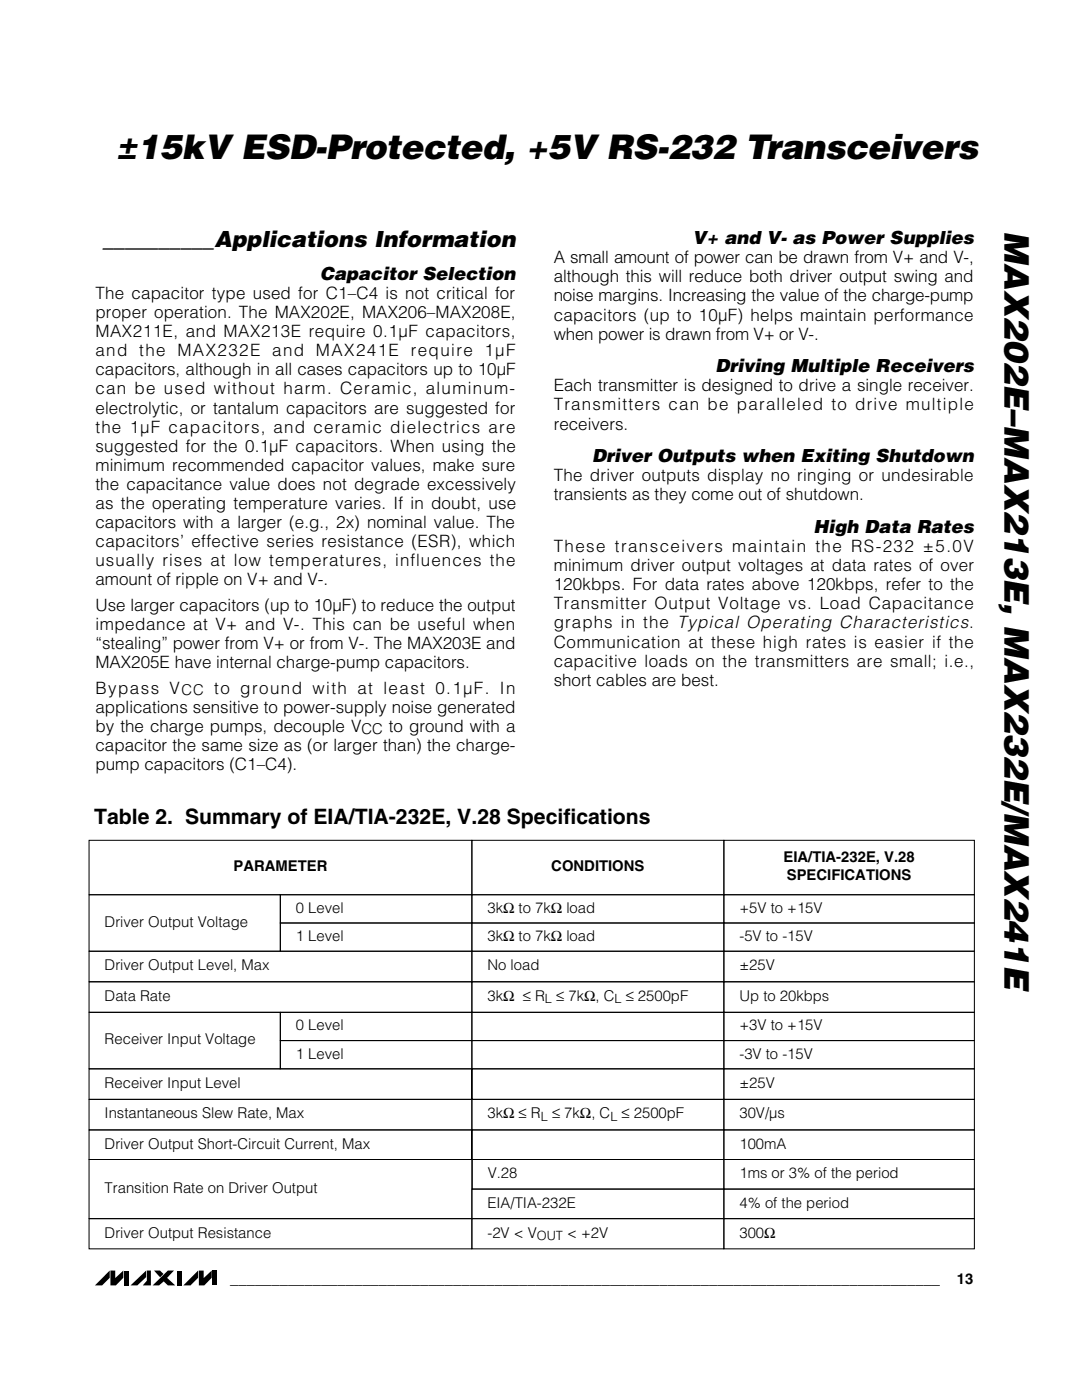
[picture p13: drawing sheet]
<svg xmlns="http://www.w3.org/2000/svg" width="216mm" height="279mm" viewBox="0 0 216 279" stroke-linecap="round" stroke-linejoin="round" font-family="sans-serif">
<defs><g id="words">
<g font-size="6.8">
<text x="23" y="31.7">±15kV ESD-Protected, +5V RS-232 Transceivers</text>
<text x="200.4" y="46.1" transform="rotate(90 200.4 46.1)">MAX202E–MAX213E, MAX232E/MAX241E</text>
</g>
<text font-size="4.4" x="20.6" y="49.3">__________Applications Information</text>
<text font-size="4.2" x="18.8" y="164.5">Table 2. Summary of EIA/TIA-232E, V.28 Specifications</text>
<g font-size="3.6">
<text x="138.2" y="48.7">V+ and V- as Power Supplies</text>
<text x="63.9" y="55.9">Capacitor Selection</text>
<text x="142.8" y="74.3">Driving Multiple Receivers</text>
<text x="118.2" y="92.2">Driver Outputs when Exiting Shutdown</text>
<text x="162.3" y="106.4">High Data Rates</text>
</g>
<g font-size="3.4">
<text x="110.5" y="52.5">A small amount of power can be drawn from V+ and V-,</text>
<text x="19" y="59.7">The capacitor type used for C1–C4 is not critical for</text>
<text x="110.5" y="56.4">although this will reduce both driver output swing and</text>
<text x="19" y="63.5">proper operation. The MAX202E, MAX206–MAX208E,</text>
<text x="110.5" y="60.2">noise margins. Increasing the value of the charge-pump</text>
<text x="110.5" y="64">capacitors (up to 10µF) helps maintain performance</text>
<text x="19" y="67.3">MAX211E, and MAX213E require 0.1µF capacitors,</text>
<text x="19" y="71.1">and the MAX232E and MAX241E require 1µF</text>
<text x="110.5" y="67.8">when power is drawn from V+ or V-.</text>
<text x="19" y="74.9">capacitors, although in all cases capacitors up to 10µF</text>
<text x="19" y="78.7">can be used without harm. Ceramic, aluminum-</text>
<text x="19" y="82.5">electrolytic, or tantalum capacitors are suggested for</text>
<text x="110.5" y="78.1">Each transmitter is designed to drive a single receiver.</text>
<text x="110.5" y="81.9">Transmitters can be paralleled to drive multiple</text>
<text x="19" y="86.3">the 1µF capacitors, and ceramic dielectrics are</text>
<text x="110.5" y="85.7">receivers.</text>
<text x="19" y="90.1">suggested for the 0.1µF capacitors. When using the</text>
<text x="19" y="94">minimum recommended capacitor values, make sure</text>
<text x="19" y="97.8">the capacitance value does not degrade excessively</text>
<text x="19" y="101.6">as the operating temperature varies. If in doubt, use</text>
<text x="110.5" y="96">The driver outputs display no ringing or undesirable</text>
<text x="110.5" y="99.9">transients as they come out of shutdown.</text>
<text x="19" y="105.4">capacitors with a larger (e.g., 2x) nominal value. The</text>
<text x="19" y="109.2">capacitors’ effective series resistance (ESR), which</text>
<text x="19" y="113">usually rises at low temperatures, influences the</text>
<text x="110.5" y="110.2">These transceivers maintain the RS-232 ±5.0V</text>
<text x="110.5" y="114">minimum driver output voltages at data rates of over</text>
<text x="19" y="116.8">amount of ripple on V+ and V-.</text>
<text x="110.5" y="117.8">120kbps. For data rates above 120kbps, refer to the</text>
<text x="19" y="121.9">Use larger capacitors (up to 10µF) to reduce the output</text>
<text x="19" y="125.7">impedance at V+ and V-. This can be useful when</text>
<text x="110.5" y="121.6">Transmitter Output Voltage vs. Load Capacitance</text>
<text x="110.5" y="125.4">graphs in the Typical Operating Characteristics.</text>
<text x="19" y="129.5">“stealing” power from V+ or from V-. The MAX203E and</text>
<text x="110.5" y="129.2">Communication at these high rates is easier if the</text>
<text x="19" y="133.3">MAX205E have internal charge-pump capacitors.</text>
<text x="110.5" y="133">capacitive loads on the transmitters are small; i.e.,</text>
<text x="110.5" y="136.8">short cables are best.</text>
<text x="19" y="142.2">applications sensitive to power-supply noise generated</text>
<text x="19" y="138.4">Bypass V</text>
<text x="42.8" y="138.4">to ground with at least 0.1µF. In</text>
<text x="19" y="149.8">capacitor the same size as (or larger than) the charge-</text>
<text x="19" y="146">by the charge pumps, decouple V</text>
<text x="77.6" y="146">to ground with a</text>
<text x="19" y="153.6">pump capacitors (C1–C4).</text>
</g>
<g font-size="3">
<text x="36.2" y="138.8">CC</text>
<text x="72.1" y="146.4">CC</text>
<text x="46.6" y="173.9">PARAMETER</text>
<text x="110" y="173.9">CONDITIONS</text>
<text x="156.3" y="172.1">EIA/TIA-232E, V.28</text>
<text x="157" y="175.7">SPECIFICATIONS</text>
<text x="20.9" y="185">Driver Output Voltage</text>
<text x="59" y="182.1">0 Level</text>
<text x="97.3" y="182.1">3kΩ to 7kΩ load</text>
<text x="147.5" y="182.1">+5V to +15V</text>
<text x="59" y="187.8">1 Level</text>
<text x="97.3" y="187.8">3kΩ to 7kΩ load</text>
<text x="147.5" y="187.8">-5V to -15V</text>
<text x="20.9" y="193.7">Driver Output Level, Max</text>
<text x="97.3" y="193.7">No load</text>
<text x="147.5" y="193.7">±25V</text>
<text x="20.9" y="199.8">Data Rate</text>
<text x="97.3" y="199.8">3kΩ ≤ R</text>
<text x="111" y="199.8">≤ 7kΩ, C</text>
<text x="124.8" y="199.8">≤ 2500pF</text>
<text x="147.5" y="199.8">Up to 20kbps</text>
<text x="20.9" y="208.4">Receiver Input Voltage</text>
<text x="59" y="205.6">0 Level</text>
<text x="147.5" y="205.6">+3V to +15V</text>
<text x="59" y="211.3">1 Level</text>
<text x="147.5" y="211.3">-3V to -15V</text>
<text x="20.9" y="217.1">Receiver Input Level</text>
<text x="147.5" y="217.1">±25V</text>
<text x="20.9" y="223.2">Instantaneous Slew Rate, Max</text>
<text x="97.3" y="223.2">3kΩ ≤ R</text>
<text x="110.2" y="223.2">≤ 7kΩ, C</text>
<text x="124" y="223.2">≤ 2500pF</text>
<text x="147.5" y="223.2">30V/µs</text>
<text x="20.9" y="229.2">Driver Output Short-Circuit Current, Max</text>
<text x="147.5" y="229.2">100mA</text>
<text x="20.9" y="238.1">Transition Rate on Driver Output</text>
<text x="97.3" y="235.1">V.28</text>
<text x="147.5" y="235.1">1ms or 3% of the period</text>
<text x="97.3" y="241">EIA/TIA-232E</text>
<text x="147.5" y="241">4% of the period</text>
<text x="20.9" y="247">Driver Output Resistance</text>
<text x="97.3" y="247">-2V &lt; V</text>
<text x="113.2" y="247">&lt; +2V</text>
<text x="147.5" y="247">300Ω</text>
<text x="45.9" y="256.2">______________________________________________________________________________________</text>
<text x="190.9" y="256.2">13</text>
</g>
<g font-size="2.5">
<text x="108.7" y="200.2">L</text>
<text x="122.6" y="200.2">L</text>
<text x="107.9" y="223.6">L</text>
<text x="121.8" y="223.6">L</text>
<text x="107.1" y="247.4">OUT</text>
</g>
</g></defs>
<path d="M21.9 253.6v1.4l-1.5 1.5h-1.5zM22 253.6h1v1.5l1.6-1.5v1.4l-1.5 1.5h-1.1zM24.7 253.6h1v2.9h-1zM26.1 256.5l3.1-2.9v1.3l-1.8 1.6zM29.3 253.6h.8v2.9h-1.6l.8-.9zM30.7 253.6h1.2l.7 .6-.7 .7zM30.5 256.5l3-2.9h1.2l-1.4 1.4 1.7 1.5h-1.5l-.8-.8-1 .8zM35.3 253.6h1v2.9h-1zM39.5 253.6v1.4l-1.5 1.5h-1.4zM39.7 253.6h.9v1.5l1.6-1.5v1.4l-1.4 1.5h-1.1zM42.4 253.6h1v2.9h-1z" fill="#000"/>
<g fill="none" stroke="#000" stroke-width=".2">
<path d="M17.8 167.7h76.4v10.9h-76.4zM17.8 178.6h38.1v11.2h-38.1zM55.9 178.6h38.3v5.6h-38.3zM94.2 167.7h50.2v10.9h-50.2zM94.2 178.6h50.2v5.6h-50.2zM144.4 167.7h50v10.9h-50zM144.4 178.6h50v5.6h-50zM17.8 195.9h76.4v6.1h-76.4zM17.8 189.8h76.4v6.1h-76.4zM55.9 184.2h38.3v5.6h-38.3zM94.2 195.9h50.2v6.1h-50.2zM94.2 189.8h50.2v6.1h-50.2z"/>
<path d="M94.2 184.2h50.2v5.6h-50.2zM144.4 195.9h50v6.1h-50zM144.4 189.8h50v6.1h-50zM144.4 184.2h50v5.6h-50zM17.8 219.4h76.4v6.1h-76.4zM17.8 213.3h76.4v6.1h-76.4zM17.8 202h38.1v11.3h-38.1zM55.9 202h38.3v5.7h-38.3zM55.9 207.7h38.3v5.6h-38.3zM94.2 202h50.2v5.7h-50.2zM94.2 219.4h50.2v6.1h-50.2zM94.2 213.3h50.2v6.1h-50.2z"/>
<path d="M94.2 207.7h50.2v5.6h-50.2zM144.4 202h50v5.7h-50zM144.4 219.4h50v6.1h-50zM144.4 213.3h50v6.1h-50zM144.4 207.7h50v5.6h-50zM17.8 225.5h76.4v5.9h-76.4zM17.8 231.4h76.4v11.8h-76.4zM94.2 225.5h50.2v5.9h-50.2zM94.2 237.3h50.2v5.9h-50.2zM94.2 231.4h50.2v5.9h-50.2zM144.4 225.5h50v5.9h-50zM144.4 231.4h50v5.9h-50z"/>
<path d="M144.4 237.3h50v5.9h-50zM17.8 243.2h76.4v6h-76.4zM94.2 243.2h50.2v6h-50.2zM144.4 243.2h50v6h-50z"/>
</g>
<use href="#words"/>
</svg>
